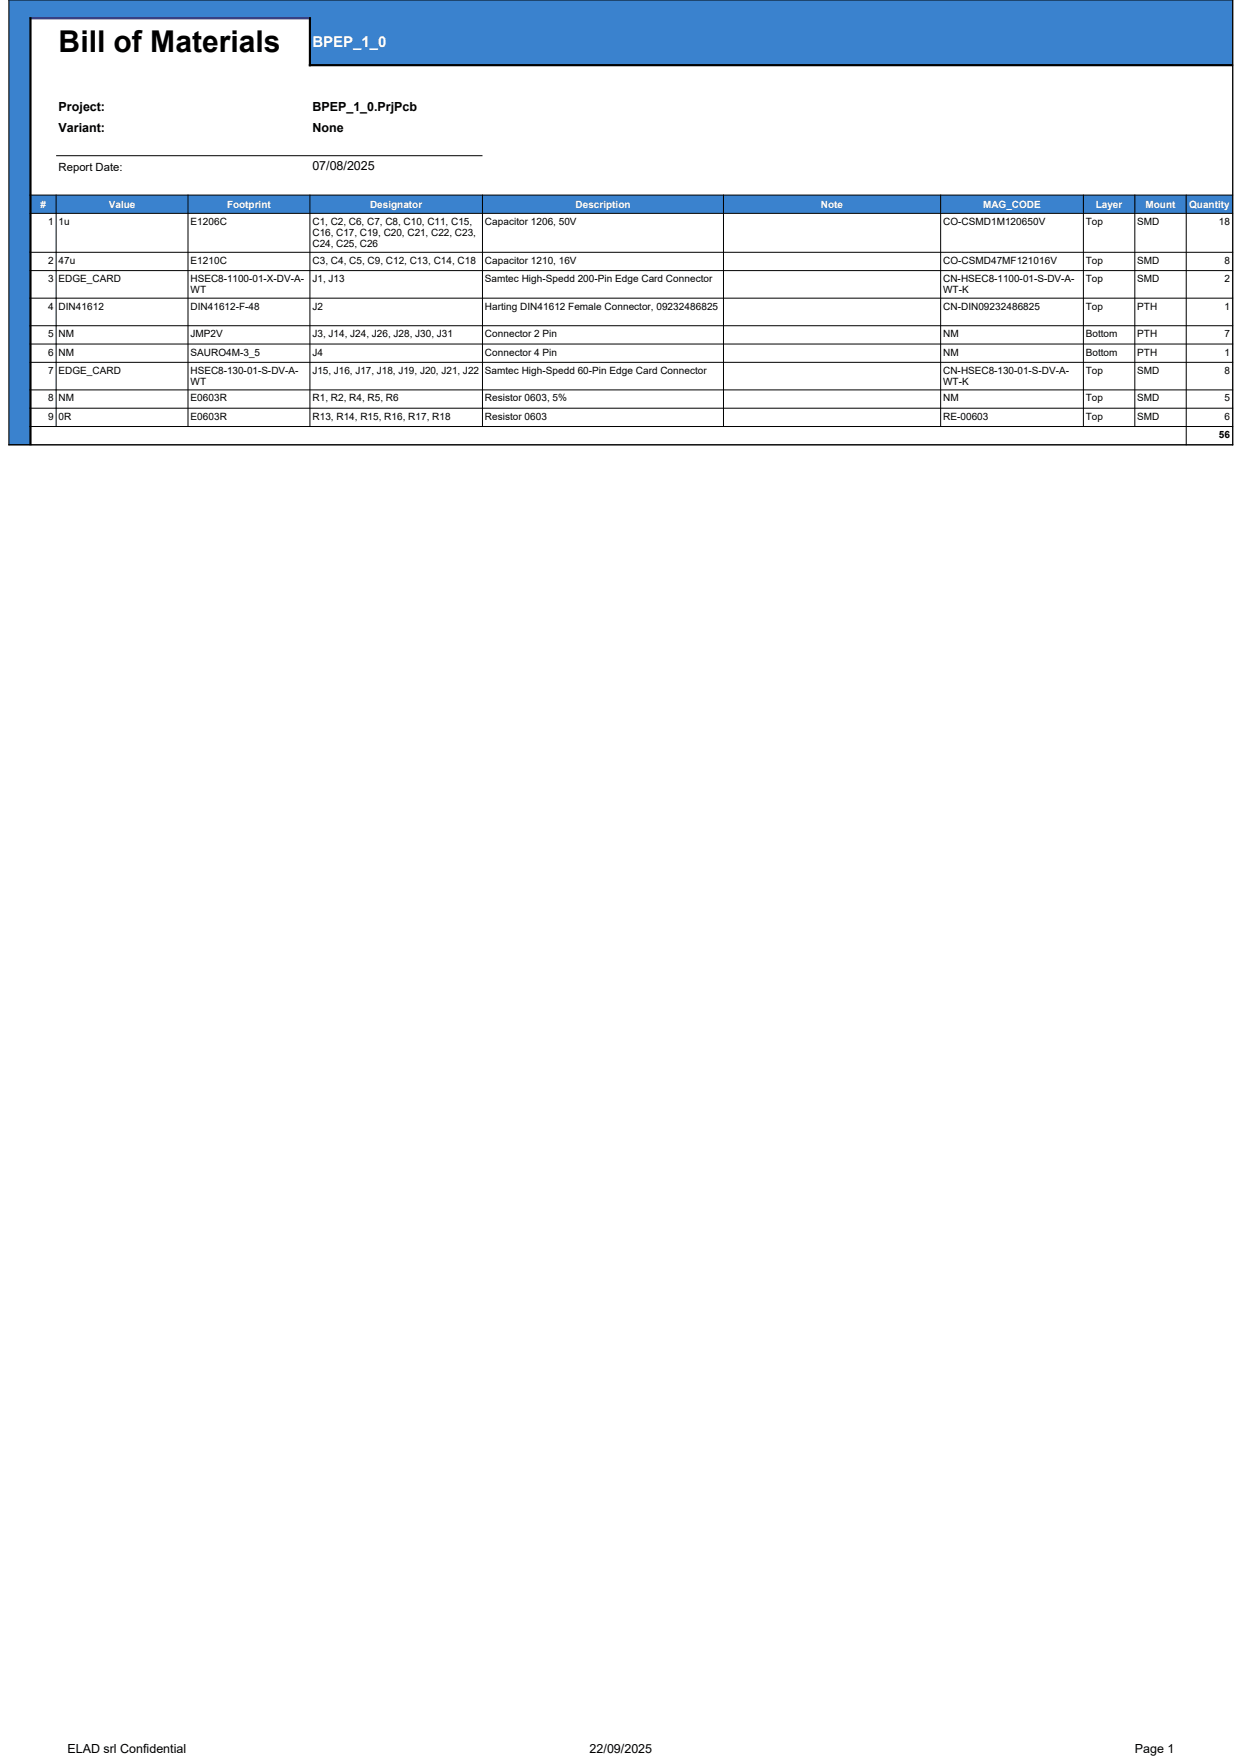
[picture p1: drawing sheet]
<svg xmlns="http://www.w3.org/2000/svg" width="210mm" height="297mm" viewBox="0 0 210 297" stroke-linecap="round" stroke-linejoin="round" font-family="sans-serif">
<defs><g id="words">
<text font-size="5.1" x="9.9" y="8.8">Bill of Materials</text>
<text font-size="2.5" fill="#fff" x="52.8" y="7.9">BPEP_1_0</text>
<g font-size="2.1">
<text x="9.9" y="18.7">Project:</text>
<text x="9.9" y="22.4">Variant:</text>
<text x="52.8" y="18.7">BPEP_1_0.PrjPcb</text>
<text x="52.8" y="22.4">None</text>
<text x="52.8" y="28.8">07/08/2025</text>
<text x="11.4" y="296.5">ELAD srl Confidential</text>
<text x="99.7" y="296.5">22/09/2025</text>
<text x="191.9" y="296.5">Page 1</text>
</g>
<text font-size="1.9" x="9.9" y="28.9">Report Date:</text>
<g font-size="1.7" fill="#fff">
<text x="6.8" y="35.1">#</text>
<text x="18.4" y="35.1">Value</text>
<text x="38.4" y="35.1">Footprint</text>
<text x="62.6" y="35.1">Designator</text>
<text x="97.3" y="35.1">Description</text>
<text x="138.8" y="35.1">Note</text>
<text x="166.2" y="35.1">MAG_CODE</text>
<text x="185.3" y="35.1">Layer</text>
<text x="193.7" y="35.1">Mount</text>
<text x="201.1" y="35.1">Quantity</text>
</g>
<g font-size="1.7">
<text x="8.1" y="38">1</text>
<text x="9.9" y="38">1u</text>
<text x="32.2" y="38">E1206C</text>
<text x="52.8" y="38">C1, C2, C6, C7, C8, C10, C11, C15,</text>
<text x="52.8" y="39.9">C16, C17, C19, C20, C21, C22, C23,</text>
<text x="52.8" y="41.8">C24, C25, C26</text>
<text x="82" y="38">Capacitor 1206, 50V</text>
<text x="159.5" y="38">CO-CSMD1M120650V</text>
<text x="183.6" y="38">Top</text>
<text x="192.3" y="38">SMD</text>
<text x="206.1" y="38">18</text>
<text x="8.1" y="44.6">2</text>
<text x="8.1" y="47.7">3</text>
<text x="9.9" y="44.6">47u</text>
<text x="9.9" y="47.7">EDGE_CARD</text>
<text x="32.2" y="44.6">E1210C</text>
<text x="32.2" y="47.7">HSEC8-1100-01-X-DV-A-</text>
<text x="52.8" y="44.6">C3, C4, C5, C9, C12, C13, C14, C18</text>
<text x="52.8" y="47.7">J1, J13</text>
<text x="82" y="44.6">Capacitor 1210, 16V</text>
<text x="82" y="47.7">Samtec High-Spedd 200-Pin Edge Card Connector</text>
<text x="159.5" y="44.6">CO-CSMD47MF121016V</text>
<text x="159.5" y="47.7">CN-HSEC8-1100-01-S-DV-A-</text>
<text x="183.6" y="44.6">Top</text>
<text x="183.6" y="47.7">Top</text>
<text x="192.3" y="44.6">SMD</text>
<text x="192.3" y="47.7">SMD</text>
<text x="207.1" y="44.6">8</text>
<text x="207.1" y="47.7">2</text>
<text x="8.1" y="52.4">4</text>
<text x="9.9" y="52.4">DIN41612</text>
<text x="32.2" y="52.4">DIN41612-F-48</text>
<text x="32.2" y="49.6">WT</text>
<text x="52.8" y="52.4">J2</text>
<text x="82" y="52.4">Harting DIN41612 Female Connector, 09232486825</text>
<text x="159.5" y="52.4">CN-DIN09232486825</text>
<text x="159.5" y="49.6">WT-K</text>
<text x="183.6" y="52.4">Top</text>
<text x="192.3" y="52.4">PTH</text>
<text x="207.1" y="52.4">1</text>
<text x="8.1" y="57">5</text>
<text x="9.9" y="57">NM</text>
<text x="32.2" y="57">JMP2V</text>
<text x="52.8" y="57">J3, J14, J24, J26, J28, J30, J31</text>
<text x="82" y="57">Connector 2 Pin</text>
<text x="159.5" y="57">NM</text>
<text x="183.6" y="57">Bottom</text>
<text x="192.3" y="57">PTH</text>
<text x="207.1" y="57">7</text>
<text x="8.1" y="60.1">6</text>
<text x="8.1" y="63.2">7</text>
<text x="9.9" y="60.1">NM</text>
<text x="9.9" y="63.2">EDGE_CARD</text>
<text x="32.2" y="60.1">SAURO4M-3_5</text>
<text x="32.2" y="63.2">HSEC8-130-01-S-DV-A-</text>
<text x="32.2" y="65.1">WT</text>
<text x="52.8" y="60.1">J4</text>
<text x="52.8" y="63.2">J15, J16, J17, J18, J19, J20, J21, J22</text>
<text x="82" y="60.1">Connector 4 Pin</text>
<text x="82" y="63.2">Samtec High-Spedd 60-Pin Edge Card Connector</text>
<text x="159.5" y="60.1">NM</text>
<text x="159.5" y="63.2">CN-HSEC8-130-01-S-DV-A-</text>
<text x="159.5" y="65.1">WT-K</text>
<text x="183.6" y="60.1">Bottom</text>
<text x="183.6" y="63.2">Top</text>
<text x="192.3" y="60.1">PTH</text>
<text x="192.3" y="63.2">SMD</text>
<text x="207.1" y="60.1">1</text>
<text x="207.1" y="63.2">8</text>
<text x="8.1" y="67.9">8</text>
<text x="8.1" y="71">9</text>
<text x="9.9" y="67.9">NM</text>
<text x="9.9" y="71">0R</text>
<text x="32.2" y="67.9">E0603R</text>
<text x="32.2" y="71">E0603R</text>
<text x="52.8" y="67.9">R1, R2, R4, R5, R6</text>
<text x="52.8" y="71">R13, R14, R15, R16, R17, R18</text>
<text x="82" y="67.9">Resistor 0603, 5%</text>
<text x="82" y="71">Resistor 0603</text>
<text x="159.5" y="67.9">NM</text>
<text x="159.5" y="71">RE-00603</text>
<text x="183.6" y="67.9">Top</text>
<text x="183.6" y="71">Top</text>
<text x="192.3" y="67.9">SMD</text>
<text x="192.3" y="71">SMD</text>
<text x="207.1" y="67.9">5</text>
<text x="207.1" y="71">6</text>
<text x="206.1" y="74.1">56</text>
</g>
</g></defs>
<g fill="#3a82ce">
<path d="M1.5 0h206.9v3.1h-206.9z" fill-rule="evenodd"/>
<path d="M1.5 3.1h3.6v7.9h-3.6z" fill-rule="evenodd"/>
</g>
<path d="M5.1 3.1h47.3v7.9h-47.3z" fill-rule="evenodd" fill="#fff"/>
<g fill="#3a82ce">
<path d="M52.4 3.1h156v7.9h-156z" fill-rule="evenodd"/>
<path d="M1.5 11h3.6v22h-3.6z" fill-rule="evenodd"/>
</g>
<path d="M5.1 11h203.3v22h-203.3z" fill-rule="evenodd" fill="#fff"/>
<g fill="#3a82ce">
<path d="M1.5 33h206.9v3.1h-206.9z" fill-rule="evenodd"/>
<path d="M1.5 36.1h3.6v36h-3.6z" fill-rule="evenodd"/>
</g>
<path d="M5.1 36.1h203.3v36h-203.3z" fill-rule="evenodd" fill="#fff"/>
<path d="M1.5 72.1h3.6v3.1h-3.6z" fill-rule="evenodd" fill="#3a82ce"/>
<path d="M200.5 72.1h7.9v3.1h-7.9z" fill-rule="evenodd" fill="#fff"/>
<g fill="none" stroke="#000" stroke-width=".17">
<path d="M1.4 0h207.1M1.5 -.1v75.4M208.4 -.1v75.4M5 33h203.5M5 36.1h203.5M9.5 26.3h72.1M9.5 32.9v39.3M31.8 32.9v39.3M52.4 32.9v39.3M81.6 32.9v39.3M122.3 32.9v39.3M159.1 32.9v39.3"/>
<path d="M183.2 32.9v39.3M191.9 32.9v39.3M200.6 32.9v42.4M5 42.7h203.5M5 45.8h203.5M5 50.4h203.5M5 55.1h203.5M5 58.2h203.5M1.4 75.2h207.1M5 61.3h203.5M5 65.9h203.5M5 69h203.5"/>
<path d="M5 72.1h203.5"/>
</g>
<path d="M5 3.1h47.6" fill="none" stroke="#339" stroke-width=".37"/>
<path d="M5.2 2.9v72.4M52.2 11h156.3M52.4 2.9v8.3" fill="none" stroke="#000" stroke-width=".37"/>
<use href="#words"/>
</svg>
